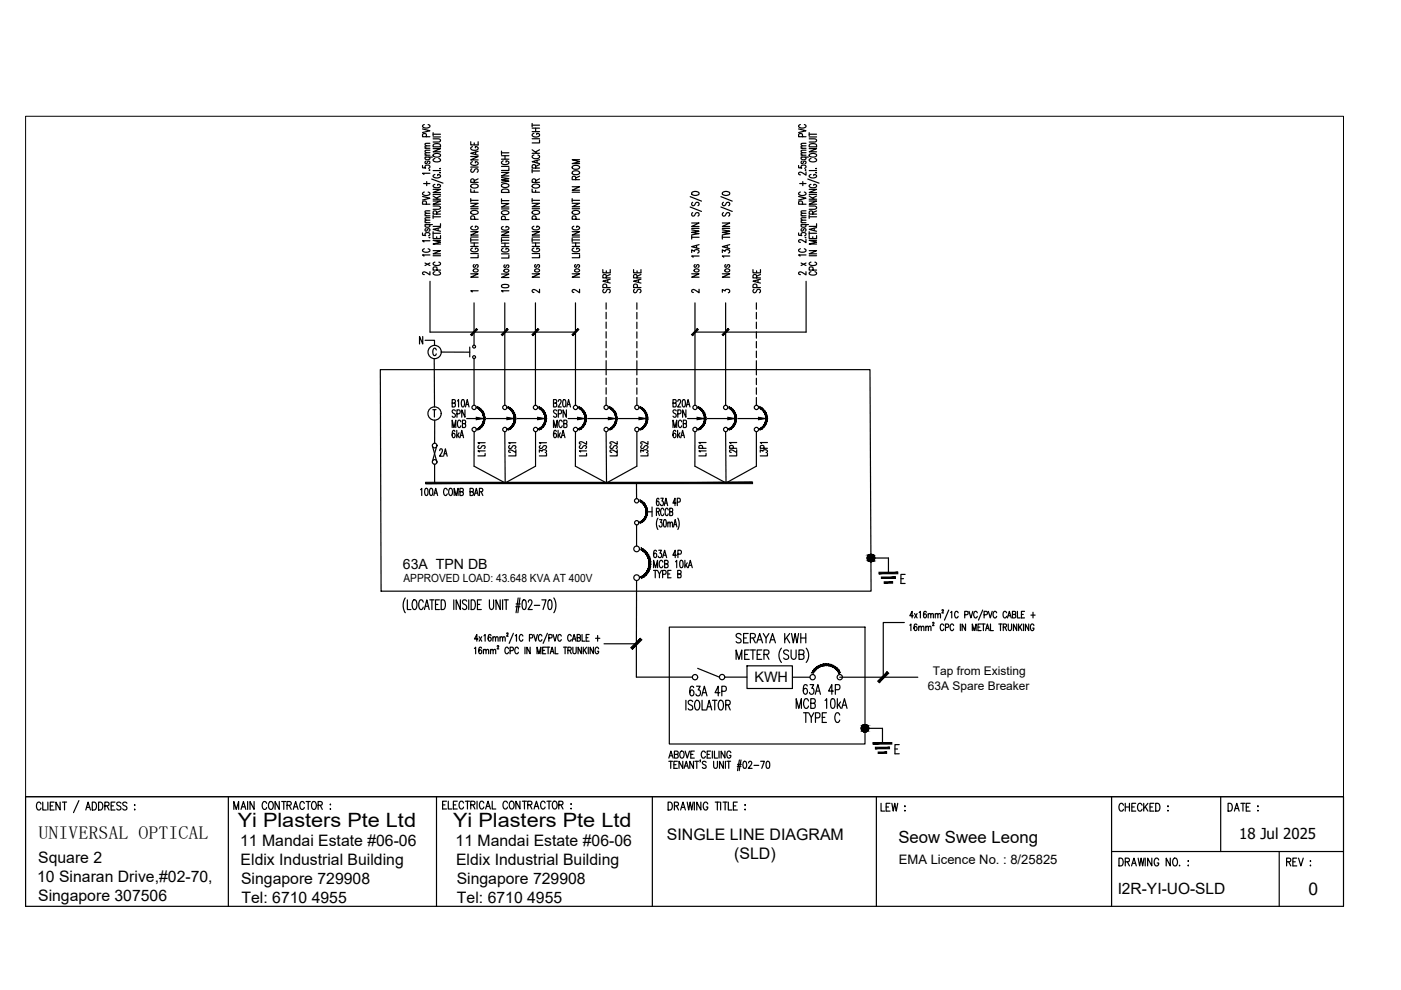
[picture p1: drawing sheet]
<svg xmlns="http://www.w3.org/2000/svg" width="297mm" height="210mm" viewBox="0 0 297 210" stroke-linecap="round" stroke-linejoin="round" font-family="sans-serif">
<defs><g id="words">
<text font-size="4.4" x="95.6" y="98.1" transform="rotate(-90 95.6 98.1)">2A</text>
<g font-size="4.2">
<text x="50.4" y="175.3">Yi Plasters Pte Ltd</text>
<text x="96.1" y="175.3">Yi Plasters Pte Ltd</text>
</g>
<text font-size="3.9" x="8.2" y="177.8">UNIVERSAL OPTICAL</text>
<text font-size="3.7" x="277.4" y="189.7">0</text>
<text font-size="3.6" x="190.5" y="178.7">Seow Swee Leong</text>
<g font-size="3.4">
<text x="141.4" y="178.1">SINGLE LINE DIAGRAM</text>
<text x="155.6" y="182">(SLD)</text>
</g>
<g font-size="3.3">
<text x="50.9" y="179.4">11 Mandai Estate #06-06</text>
<text x="96.6" y="179.4">11 Mandai Estate #06-06</text>
<text x="8.1" y="183">Square 2</text>
<text x="51" y="183.4">Eldix Industrial Building</text>
<text x="96.7" y="183.4">Eldix Industrial Building</text>
<text x="7.9" y="187">10 Sinaran Drive,#02-70,</text>
<text x="8.1" y="191.1">Singapore 307506</text>
<text x="51.1" y="187.5">Singapore 729908</text>
<text x="51.2" y="191.5">Tel: 6710 4955</text>
<text x="96.8" y="187.5">Singapore 729908</text>
<text x="96.9" y="191.5">Tel: 6710 4955</text>
<text x="237" y="189.5">I2R-YI-UO-SLD</text>
</g>
<text font-size="3.2" x="262.7" y="177.8">18 Jul 2025</text>
<text font-size="3.1" x="159.9" y="144.6">KWH</text>
<text font-size="3" x="85.4" y="120.6">63A TPN DB</text>
<text font-size="2.8" x="190.6" y="183.1">EMA Licence No. : 8/25825</text>
<g font-size="2.5">
<text x="197.8" y="143.2">Tap from Existing</text>
<text x="196.8" y="146.2">63A Spare Breaker</text>
</g>
<text font-size="2.4" x="85.5" y="123.3">APPROVED LOAD: 43.648 KVA AT 400V</text>
</g></defs>
<!-- layer: 0 -->
<g fill="none" stroke="#000" stroke-width=".25">
<path d="M90.1 72.2h2v1.1M91.2 70.4h30.8M92.1 76v10.3M93.5 74.6l6.1 .1M99.6 73.6v2.1M92.1 98.4v4M92.2 89.1l-.1 4.9M100.5 98.8l6.6 3.6 6.4-3.6M122 98.8l6.6 3.6 6.4-3.6M147.3 98.8l6.6 3.6 6.5-3.6M89.2 103.8l.2-.3v1.6M90.2 103.6l.3-.1a1.11 1.11 0 0 1 0 1.6l-.3-.1-.2-.6z"/>
<path d="M91.2 103.6l.3-.1a1.11 1.11 0 0 1 0 1.6l-.3-.1-.2-.6zM92 105.1l.4-1.6 .4 1.6M92.1 104.6h.5M94.8 103.9a.41 .41 0 0 0-.5-.3 .41 .41 0 0 0-.2 .5l.1 .8 .2 .2h.2l.2-.4M95.3 103.6l.1-.1a.85 .85 0 0 1 .3 1.5l-.1 .1a.85 .85 0 0 1-.3-1.5zM96.3 105.1v-1.6l.4 1.6 .4-1.6v1.6M97.5 104.3l.6-.1v-.6l-.6-.1v1.6l.7-.2v-.3l-.2-.3M99.7 104.3l.6-.1v-.6l-.6-.1v1.6l.6-.2 .1-.3-.3-.3M100.6 105.1l.4-1.6 .4 1.6M100.7 104.6h.5M101.6 104.3l.7-.1v-.6l-.7-.1v1.6M102 104.3l.4 .8"/>
<path d="M135 111.3v4.5M139.2 116.9l-.3-.2a.99 .99 0 0 0 0 1.5 .46 .46 0 0 0 .3-.5 .46 .46 0 0 0-.5-.4l-.1 .4M139.7 116.7h.5l-.3 .6a.43 .43 0 0 1 .4 .6 .43 .43 0 0 1-.7 0M140.5 118.2l.4-1.5 .4 1.5M140.6 119.2l-.3-.4a.92 .92 0 0 0-.2 1.6l.3-.1 .2-.3M140.7 117.7h.5M140.9 119.6l.6-.1v-.6l-.6-.1v1.6l.6-.1 .2-.4-.3-.3M143.2 119.1l.3-.3v1.6M143.4 117.7h-.8l.6-1v1.5M143.7 117.5l.7-.1v-.7h-.7v1.5M144.3 118.9l.2-.1a1.11 1.11 0 0 1 0 1.6l-.2-.1-.1-.2zM145.2 118.8v1.6"/>
<path d="M145.4 119.8l.4 .6M145.7 119.3l-.5 .8M146.1 119.9h.5M85.9 126.8a2.95 2.95 0 0 0 0 3.1M86.4 127.2v2h.7M87.6 127.3l.2-.1a.87 .87 0 0 1 .6 1.3l-.1 .2a.45 .45 0 0 1-.2 .5 .45 .45 0 0 1-.5-.1l-.2-.6zM89.7 127.7a.45 .45 0 0 0-.4-.5 .45 .45 0 0 0-.5 .5v1a.45 .45 0 0 0 .3 .5 .45 .45 0 0 0 .4-.1l.2-.4M90 129.2l.5-2 .5 2M90.2 128.5h.6M91.1 127.2h.9M91.6 127.2v2M92.3 128.2h.5"/>
<path d="M93.2 127.2h-.9v2h.9M93.5 127.2h.5a1.36 1.36 0 0 1 0 2h-.5zM96.2 127.2v2M97.6 127.2v2l-.9-2v2M98.9 127.5a.47 .47 0 0 0-.7-.2 .47 .47 0 0 0 .1 .8l.5 .2 .1 .6a.47 .47 0 0 1-.4 .4 .47 .47 0 0 1-.4-.4M99.4 127.2v2M99.9 127.2h.4a1.36 1.36 0 0 1 0 2h-.4zM101.2 128.2h.5M102.1 127.2h-.9v2h.9M103.8 127.2v1.4v.3l.3 .3 .5-.3 .1-1.7M106.1 127.2v2l-.9-2v2M106.6 127.2v2"/>
<path d="M106.9 127.2h.9M107.3 127.2v2M109.4 128.6h.8M109.4 128.1h.9M109.9 126.8l-.5 3.1M110.2 126.8l-.4 3.1M110.9 127.3l.3-.1a1.55 1.55 0 0 1 0 2h-.1a1.81 1.81 0 0 1-.2-1.9zM112 127.7l.1-.3a.44 .44 0 0 1 .6-.1 .44 .44 0 0 1 0 .7l-.7 1.2h.8M113.3 128.3h1.1M114.9 127.2h.9l-.7 2M116.3 127.3l.4-.1a1.55 1.55 0 0 1 0 2h-.2a1.81 1.81 0 0 1-.2-1.9zM117.4 126.8a2.95 2.95 0 0 1 0 3.1"/>
<path d="M135 123.1l-.1 20.5h11.9M138.6 120.4v-1.6l.4 1.6 .4-1.6v1.6M138.6 120.9h.7M138.9 120.9v1.6M139.4 120.9l.4 .8v.8M140.2 120.9l-.4 .8M140.5 121.8l.6-.1v-.7l-.6-.1v1.6M141.6 121.7h.4M142.3 120.9h-.7v1.6h.7M143.7 121.7l.6-.1v-.6l-.6-.1v1.6l.6-.1 .1-.4-.2-.3M145.9 120.4l.5-1.6 .4 1.6M191.7 132h-4.4v11.6"/>
<path d="M147.9 141.7l4.6 1.9M153.7 143.6h4.7M158.4 141.2h9.6v4.8h-9.6zM168 143.6h3.7M178 143.6h16.6M5.4 168.9h279.4v23.3h-279.4zM48.4 168.9v23.3M92.5 168.9v23.3M138.3 168.9v23.3M185.8 168.9v23.3M235.7 168.9v23.3M258.8 168.9v11.6"/>
<path d="M271.2 180.5v11.7"/>
<circle cx="92.2" cy="74.6" r="1.41"/>
<circle cx="100.5" cy="75.7" r=".31"/>
<circle cx="100.5" cy="73.5" r=".31"/>
<circle cx="92.1" cy="87.7" r="1.41"/>
<circle cx="147.4" cy="143.6" r=".56"/>
<circle cx="153.1" cy="143.6" r=".56"/>
</g>
<!-- layer: E-SLD-FRAME -->
<path d="M80.6 78.4h103.9l.2 46.9h-103.9zM141.9 133h41.5v24.7h-41.5z" fill="none" stroke="#000" stroke-width=".25"/>
<!-- layer: E-SLD-LEGENDF -->
<g fill="#000" stroke="#000" stroke-width=".21">
<path d="M184.5 119.1h.3zM184.5 117.6h.2zM183.2 155.2h.4zM183.3 153.6h.2z"/>
<path d="M101.2 90.9h.5l-.4 .3zM101.2 90.9h.5l-.2-.2zM101.5 90.7l.6-.1-.4 .3zM101.5 90.7l.6-.1-.3-.2zM101.8 90.4l.5-.1-.2 .3zM102.1 90.1l-.3 .3 .5-.1zM102.1 90.1l.5-.2-.3 .4zM102.3 89.8l-.2 .3 .5-.2zM102.3 89.8l.4-.4-.1 .5zM102.5 89.4l-.2 .4 .4-.4zM102.8 89l-.1 .4h-.2zM102.5 88.9v.5l.3-.4zM102.8 88.5v.5l-.3-.1zM102.5 88.5v.4l.3-.4zM102.7 88l.1 .5h-.3zM102.5 88.1v.4l.2-.5zM102.6 87.6l.1 .4-.2 .1zM102.3 87.7l.2 .4 .1-.5zM102.3 87.2l.3 .4-.3 .1zM102.1 87.3l.2 .4v-.5zM102.1 86.8l.2 .4-.2 .1zM101.8 87l.3 .3v-.5zM101.7 86.5l.4 .3-.3 .2zM101.7 86.5l-.2 .3 .3 .2zM101.3 86.3l.4 .2-.2 .3zM101.3 86.3l-.1 .2 .3 .3z"/>
<path d="M107.7 90.9h.5l-.4 .3zM107.7 90.9h.5l-.2-.2zM108 90.7l.5-.1-.3 .3zM108 90.7l.5-.1-.1-.2zM108.4 90.4l.4-.1-.3 .3zM108.6 90.1l-.2 .3 .4-.1zM108.6 90.1l.5-.2-.3 .4zM108.8 89.8l-.2 .3 .5-.2zM108.8 89.8l.4-.4-.1 .5zM109 89.4l-.2 .4 .4-.4zM109.3 89l-.1 .4h-.2zM109 88.9v.5l.3-.4zM109.3 88.5v.5l-.3-.1zM109 88.5v.4l.3-.4zM109.2 88l.1 .5h-.3zM109 88.1v.4l.2-.5zM109.1 87.6l.1 .4-.2 .1zM108.8 87.7l.2 .4 .1-.5zM108.8 87.2l.3 .4-.3 .1zM108.6 87.3l.2 .4v-.5zM108.5 86.8l.3 .4-.2 .1zM108.5 86.8l-.1 .2 .2 .3zM108.2 86.5l.3 .3-.1 .2zM108.2 86.5l-.2 .3 .4 .2zM107.8 86.3l.4 .2-.2 .3zM107.8 86.3l-.1 .2 .3 .3z"/>
<path d="M114.2 90.9h.5l-.4 .3zM114.2 90.9h.5l-.2-.2zM114.5 90.7l.6-.1-.4 .3zM114.5 90.7l.6-.1-.2-.2zM114.9 90.4l.5-.1-.3 .3zM115.1 90.1l-.2 .3 .5-.1zM115.1 90.1l.5-.2-.2 .4zM115.3 89.8l-.2 .3 .5-.2zM115.3 89.8l.4-.4-.1 .5zM115.5 89.4l-.2 .4 .4-.4zM115.8 89l-.1 .4h-.2zM115.5 88.9v.5l.3-.4zM115.8 88.5v.5l-.3-.1zM115.5 88.5v.4l.3-.4zM115.7 88l.1 .5h-.3zM115.5 88.1v.4l.2-.5zM115.6 87.6l.1 .4-.2 .1zM115.3 87.7l.2 .4 .1-.5zM115.4 87.2l.2 .4-.3 .1zM115.1 87.3l.2 .4 .1-.5zM115.1 86.8l.3 .4-.3 .1zM114.9 87l.2 .3v-.5zM114.7 86.5l.4 .3-.2 .2zM114.7 86.5l-.2 .3 .4 .2zM114.3 86.3l.4 .2-.2 .3zM114.3 86.3l-.1 .2 .3 .3z"/>
<path d="M122.7 90.9h.5l-.4 .3zM122.7 90.9h.5l-.2-.2zM123 90.7l.5-.1-.3 .3zM123 90.7l.5-.1-.2-.2zM123.3 90.4l.5-.1-.3 .3zM123.6 90.1l-.3 .3 .5-.1zM123.6 90.1l.5-.2-.3 .4zM123.8 89.8l-.2 .3 .5-.2zM123.8 89.8l.4-.4-.1 .5zM123.9 89.4l-.1 .4 .4-.4zM124.3 89l-.1 .4h-.3zM124 88.9l-.1 .5 .4-.4zM124.3 88.5v.5l-.3-.1zM124 88.5v.4l.3-.4zM124.2 88l.1 .5h-.3zM123.9 88.1l.1 .4 .2-.5zM124.1 87.6l.1 .4-.3 .1zM123.8 87.7l.1 .4 .2-.5zM123.8 87.2l.3 .4-.3 .1zM123.6 87.3l.2 .4v-.5zM123.5 86.8l.3 .4-.2 .1zM123.5 86.8l-.2 .2 .3 .3zM123.2 86.5l.3 .3-.2 .2zM123.2 86.5l-.2 .3 .3 .2zM122.8 86.3l.4 .2-.2 .3zM122.8 86.3l-.1 .2 .3 .3z"/>
<path d="M129.2 90.9h.5l-.4 .3zM129.2 90.9h.5l-.2-.2zM129.5 90.7l.6-.1-.4 .3zM129.5 90.7l.6-.1-.3-.2zM129.8 90.4l.5-.1-.2 .3zM130.1 90.1l-.3 .3 .5-.1zM130.1 90.1l.5-.2-.3 .4zM130.3 89.8l-.2 .3 .5-.2zM130.3 89.8l.4-.4-.1 .5zM130.5 89.4l-.2 .4 .4-.4zM130.8 89l-.1 .4h-.2zM130.5 88.9v.5l.3-.4zM130.8 88.5v.5l-.3-.1zM130.5 88.5v.4l.3-.4zM130.7 88l.1 .5h-.3zM130.5 88.1v.4l.2-.5zM130.6 87.6l.1 .4-.2 .1zM130.3 87.7l.2 .4 .1-.5zM130.3 87.2l.3 .4-.3 .1zM130.1 87.3l.2 .4v-.5zM130.1 86.8l.2 .4-.2 .1zM129.8 87l.3 .3v-.5zM129.7 86.5l.4 .3-.3 .2zM129.7 86.5l-.2 .3 .3 .2zM129.3 86.3l.4 .2-.2 .3zM129.3 86.3l-.1 .2 .3 .3z"/>
<path d="M135.7 90.9h.5l-.4 .3zM135.7 90.9h.5l-.2-.2zM136 90.7l.6-.1-.4 .3zM136 90.7l.6-.1-.2-.2zM136.4 90.4l.4-.1-.2 .3zM136.6 90.1l-.2 .3 .4-.1zM136.6 90.1l.5-.2-.3 .4zM136.8 89.8l-.2 .3 .5-.2zM136.8 89.8l.4-.4-.1 .5zM137 89.4l-.2 .4 .4-.4zM137.3 89l-.1 .4h-.2zM137 88.9v.5l.3-.4zM137.3 88.5v.5l-.3-.1zM137 88.5v.4l.3-.4zM137.2 88l.1 .5h-.3zM137 88.1v.4l.2-.5zM137.1 87.6l.1 .4-.2 .1zM136.8 87.7l.2 .4 .1-.5zM136.8 87.2l.3 .4-.3 .1zM136.6 87.3l.2 .4v-.5zM136.6 86.8l.2 .4-.2 .1zM136.6 86.8l-.2 .2 .2 .3zM136.2 86.5l.4 .3-.2 .2zM136.2 86.5l-.2 .3 .4 .2zM135.8 86.3l.4 .2-.2 .3zM135.8 86.3l-.1 .2 .3 .3z"/>
<path d="M148 90.9h.5l-.4 .3zM148 90.9h.5l-.1-.2zM148.4 90.7l.5-.1-.4 .3zM148.4 90.7l.5-.1-.2-.2zM148.7 90.4l.5-.1-.3 .3zM148.9 90.1l-.2 .3 .5-.1zM148.9 90.1l.5-.2-.2 .4zM149.1 89.8l-.2 .3 .5-.2zM149.1 89.8l.4-.4-.1 .5zM149.3 89.4l-.2 .4 .4-.4zM149.6 89l-.1 .4h-.2zM149.3 88.9v.5l.3-.4zM149.6 88.5v.5l-.3-.1zM149.3 88.5v.4l.3-.4zM149.5 88l.1 .5h-.3zM149.3 88.1v.4l.2-.5zM149.4 87.6l.1 .4-.2 .1zM149.1 87.7l.2 .4 .1-.5zM149.2 87.2l.2 .4-.3 .1zM148.9 87.3l.2 .4 .1-.5zM148.9 86.8l.3 .4-.3 .1zM148.7 87l.2 .3v-.5zM148.5 86.5l.4 .3-.2 .2zM148.5 86.5l-.1 .3 .3 .2zM148.1 86.3l.4 .2-.1 .3zM148.1 86.3l-.1 .2 .4 .3z"/>
<path d="M154.5 90.9h.5l-.3 .3zM154.5 90.9h.5l-.1-.2zM154.9 90.7l.5-.1-.4 .3zM154.9 90.7l.5-.1-.2-.2zM155.2 90.4l.5-.1-.3 .3zM155.4 90.1l-.2 .3 .5-.1zM155.4 90.1l.5-.2-.2 .4zM155.6 89.8l-.2 .3 .5-.2zM155.6 89.8l.4-.4-.1 .5zM155.8 89.4l-.2 .4 .4-.4zM156.1 89l-.1 .4h-.2zM155.9 88.9l-.1 .5 .3-.4zM156.1 88.5v.5l-.2-.1zM155.9 88.5v.4l.2-.4zM156 88l.1 .5h-.2zM155.8 88.1l.1 .4 .1-.5zM155.9 87.6l.1 .4-.2 .1zM155.6 87.7l.2 .4 .1-.5zM155.7 87.2l.2 .4-.3 .1zM155.4 87.3l.2 .4 .1-.5zM155.4 86.8l.3 .4-.3 .1zM155.2 87l.2 .3v-.5zM155 86.5l.4 .3-.2 .2zM155 86.5l-.1 .3 .3 .2zM154.7 86.3l.3 .2-.1 .3zM154.7 86.3l-.2 .2 .4 .3z"/>
<path d="M161 90.9h.6l-.5 .3zM161 90.9h.6l-.2-.2zM161.4 90.7l.5-.1-.3 .3zM161.4 90.7l.5-.1-.2-.2zM161.7 90.4l.5-.1-.3 .3zM162 90.1l-.3 .3 .5-.1zM162 90.1l.4-.2-.2 .4zM162.1 89.8l-.1 .3 .4-.2zM162.1 89.8l.5-.4-.2 .5zM162.3 89.4l-.2 .4 .5-.4zM162.7 89l-.1 .4h-.3zM162.4 88.9l-.1 .5 .4-.4zM162.7 88.5v.5l-.3-.1zM162.4 88.5v.4l.3-.4zM162.6 88l.1 .5h-.3zM162.3 88.1l.1 .4 .2-.5zM162.4 87.6l.2 .4-.3 .1zM162.1 87.7l.2 .4 .1-.5zM162.2 87.2l.2 .4-.3 .1zM162 87.3l.1 .4 .1-.5zM161.9 86.8l.3 .4-.2 .1zM161.7 87l.3 .3-.1-.5zM161.6 86.5l.3 .3-.2 .2zM161.6 86.5l-.2 .3 .3 .2zM161.1 86.3l.5 .2-.2 .3zM161.1 86.3l-.1 .2 .4 .3z"/>
<path d="M135.6 110.7h.6l-.4 .3zM135.6 110.7h.6l-.2-.2zM136 110.5l.5-.1-.3 .3zM136 110.5l.5-.1-.2-.2zM136.3 110.2l.5-.1-.3 .3zM136.6 109.9l-.3 .3 .5-.1zM136.6 109.9l.4-.3-.2 .5zM136.8 109.5l-.2 .4 .4-.3zM136.8 109.5l.4-.3-.2 .4zM136.9 109.1l-.1 .4 .4-.3zM137.3 108.7l-.1 .5-.3-.1zM137 108.7l-.1 .4 .4-.4zM137.3 108.3v.4h-.3zM137 108.3v.4l.3-.4zM137.2 107.8l.1 .5h-.3zM136.9 107.9l.1 .4 .2-.5zM137 107.4l.2 .4-.3 .1zM136.8 107.5l.1 .4 .1-.5zM136.8 107l.2 .4-.2 .1zM136.6 107.1l.2 .4v-.5zM136.5 106.6l.3 .4-.2 .1zM136.3 106.8l.3 .3-.1-.5zM136.2 106.3l.3 .3-.2 .2zM136.2 106.3l-.2 .2 .3 .3zM135.8 106.1l.4 .2-.2 .2zM135.8 106.1l-.2 .2 .4 .2z"/>
<path d="M184.5 119.1h.2zM184.5 119.1h.2z"/>
<path d="M184.5 117.6h.3zM184.5 117.6h.3z"/>
<path d="M184.5 117.6h.4zM184.4 117.6h.5z"/>
<path d="M184.4 117.6h.6zM184.3 117.6h.7z"/>
<path d="M184.4 119.1h.5zM184.4 119.1h.4z"/>
<path d="M184.3 117.6h.7zM184.3 117.6h.7z"/>
<path d="M184.3 119h.7zM184.3 119l.6 .1z"/>
<path d="M184.3 117.6l.8 .1zM184.2 117.7h.9z"/>
<path d="M184.3 119h.7zM184.3 119h.7z"/>
<path d="M184.2 117.7h1zM184.1 117.7h1.1z"/>
<path d="M184.2 119h.9zM184.2 119h.8z"/>
<path d="M184.1 117.7l1.1 .1zM184.1 117.7l1.1 .1z"/>
<path d="M184.1 118.9h1.1zM184.1 118.9l1 .1z"/>
<path d="M184.1 117.8h1.2zM184.1 117.8h1.2z"/>
<path d="M184.1 118.9h1.1zM184.1 118.9h1.1z"/>
<path d="M184.1 117.8l1.2 .1zM184.1 117.8l1.2 .1z"/>
<path d="M184.1 118.8h1.2zM184.1 118.8l1.1 .1z"/>
<path d="M184 117.9l1.3 .1zM184 117.9l1.3 .1z"/>
<path d="M184 118.7h1.3zM184 118.7l1.3 .1z"/>
<path d="M184 118h1.4zM184 118h1.4z"/>
<path d="M184 118.7h1.3zM184 118.7h1.3z"/>
<path d="M183.9 118l1.5 .1zM183.9 118l1.5 .1z"/>
<path d="M183.9 118.6h1.5zM183.9 118.6l1.4 .1z"/>
<path d="M183.9 118.1l1.5 .1zM183.9 118.1l1.5 .1z"/>
<path d="M183.9 118.5h1.5zM183.9 118.5l1.5 .1z"/>
<path d="M183.9 118.2l1.5 .1zM183.9 118.2l1.5 .1z"/>
<path d="M183.9 118.3h1.5zM183.9 118.3h1.5z"/>
<path d="M183.9 118.4l1.5 .1zM183.9 118.4l1.5 .1z"/>
<path d="M183.9 118.5h1.5zM183.9 118.5h1.5z"/>
<path d="M183.9 118.3h1.5zM183.9 118.3l1.5 .1z"/>
<path d="M135.8 122.3l.6 .1-.4 .3zM135.8 122.3l.6 .1-.2-.3zM136.2 122.1l.7-.1-.5 .4zM136.2 122.1l.7-.1-.3-.2zM136.6 121.8l.6-.2-.3 .4zM136.9 121.4l-.3 .4 .6-.2zM136.9 121.4l.6-.2-.3 .4zM137.2 121l-.3 .4 .6-.2zM137.2 121l.5-.3-.2 .5zM137.4 120.6l-.2 .4 .5-.3zM137.4 120.6l.5-.4-.2 .5zM137.5 120.1l-.1 .5 .5-.4zM138 119.7l-.1 .5-.4-.1zM137.6 119.7l-.1 .4 .5-.4zM138 119.2v.5h-.4zM137.6 119.2v.5l.4-.5zM137.9 118.7l.1 .5h-.4zM137.5 118.7l.1 .5 .3-.5zM137.7 118.1l.2 .6h-.4zM137.4 118.3l.1 .4 .2-.6zM137.5 117.7l.2 .4-.3 .2zM137.2 117.8l.2 .5 .1-.6zM137.2 117.2l.3 .5-.3 .1zM136.9 117.4l.3 .4v-.6zM136.9 116.8l.3 .4-.3 .2zM136.9 116.8l-.3 .3 .3 .3zM136.4 116.5l.5 .3-.3 .3zM136.4 116.5l-.2 .3 .4 .3zM136 116.2l.4 .3-.2 .3zM136 116.2l-.2 .4 .4 .2z"/>
<path d="M186.4 121.3v.4l4-.4zM186.4 121.7l4-.4v.4z"/>
<path d="M186.9 122.3v.4l3-.4zM186.9 122.7l3-.4v.4z"/>
<path d="M187.5 123.4v.2l1.8-.2zM187.5 123.6l1.8-.2v.2z"/>
<path d="M177.9 142.1l.3 .5-.3 .2zM177.6 142.4l.3 .4v-.7zM177.6 141.7l.3 .4-.3 .3zM177.6 141.7l-.3 .3 .3 .4zM177.2 141.4l.4 .3-.3 .3zM177.2 141.4l-.2 .3 .3 .3zM176.7 141.1l.5 .3-.2 .3zM176.7 141.1l-.2 .3 .5 .3zM176.2 140.9l.5 .2-.2 .3zM176.2 140.9l-.1 .4 .4 .1zM175.7 140.8l.5 .1-.1 .4zM175.7 140.8l-.1 .3 .5 .2zM175.2 140.8h.5l-.1 .3zM175.2 140.8v.3h.4zM174.6 140.8h.6v.3zM174.6 140.8l.1 .4 .5-.1zM174.1 140.9l.5-.1 .1 .4zM174.1 140.9l.1 .4 .5-.1zM173.6 141.1l.5-.2 .1 .4zM173.6 141.1l.2 .3 .4-.1zM173.2 141.4l.4-.3 .2 .3zM173.2 141.4l.2 .3 .4-.3zM172.7 141.7l.5-.3 .2 .3zM172.7 141.7l.3 .3 .4-.3zM172.7 141.7l.3 .3-.6 .1zM172.4 142.1l.3 .3 .3-.4zM172.4 142.1l.3 .3-.6 .2zM172.1 142.6l.3 .2 .3-.4z"/>
<path d="M183.2 155.2h.3zM183.3 155.2h.2z"/>
<path d="M183.3 153.6l.3 .1zM183.2 153.7h.4z"/>
<path d="M183.2 153.7h.4zM183.1 153.7h.5z"/>
<path d="M183.1 153.7h.6zM183.1 153.7h.6z"/>
<path d="M183.1 155.2h.5zM183.1 155.2h.5z"/>
<path d="M183.1 153.7h.7zM183 153.7h.8z"/>
<path d="M183.1 155.1h.6zM183.1 155.1l.5 .1z"/>
<path d="M183 153.7l.8 .1zM183 153.7l.8 .1z"/>
<path d="M183 155.1h.8zM183 155.1h.7z"/>
<path d="M183 153.8h.9zM182.9 153.8h1z"/>
<path d="M183 155.1h.8zM183 155.1h.8z"/>
<path d="M182.9 153.8l1.1 .1zM182.8 153.9h1.2z"/>
<path d="M182.9 155h1zM182.9 155l.9 .1z"/>
<path d="M182.8 153.9h1.2zM182.8 153.9h1.2z"/>
<path d="M182.8 155h1.2zM182.8 155h1.1z"/>
<path d="M182.8 153.9l1.3 .1zM182.8 153.9l1.3 .1z"/>
<path d="M182.8 154.9h1.2zM182.8 154.9l1.2 .1z"/>
<path d="M182.7 154l1.4 .1zM182.7 154l1.4 .1z"/>
<path d="M182.7 154.8h1.4zM182.7 154.8l1.3 .1z"/>
<path d="M182.7 154.1h1.4zM182.7 154.1h1.4z"/>
<path d="M182.7 154.8h1.4zM182.7 154.8h1.4z"/>
<path d="M182.7 154.1l1.4 .1zM182.7 154.1l1.4 .1z"/>
<path d="M182.7 154.7h1.4zM182.7 154.7l1.4 .1z"/>
<path d="M182.6 154.2l1.6 .1zM182.6 154.2l1.6 .1z"/>
<path d="M182.6 154.6h1.5zM182.6 154.6l1.5 .1z"/>
<path d="M182.6 154.3l1.6 .1zM182.6 154.3l1.6 .1z"/>
<path d="M182.6 154.4h1.6zM182.6 154.4h1.6z"/>
<path d="M182.6 154.5l1.6 .1zM182.6 154.5l1.6 .1z"/>
<path d="M182.6 154.6h1.6zM182.6 154.6h1.5z"/>
<path d="M182.6 154.4h1.6zM182.6 154.4l1.6 .1z"/>
<path d="M185.1 157.4v.4l4-.4zM185.1 157.8l4-.4v.4z"/>
<path d="M185.6 158.4v.4l3-.4zM185.6 158.8l3-.4v.4z"/>
<path d="M186.2 159.4v.3l1.8-.3zM186.2 159.7l1.8-.3v.3z"/>
</g>
<g fill="none" stroke="#000" stroke-width=".25">
<path d="M137.1 108.5h1.1M138.2 107.5v2M184.7 118.3h3.7v3.2M183.4 154.4h3.7v3.2"/>
<circle cx="135" cy="106.2" r=".46"/>
<circle cx="135" cy="110.8" r=".46"/>
<circle cx="184.7" cy="118.3" r=".79"/>
<circle cx="183.4" cy="154.4" r=".79"/>
</g>
<!-- layer: SLD-TXT -->
<g fill="none" stroke="#000" stroke-width=".25">
<path d="M89.6 35.1v.5h.6a.47 .47 0 0 1 .4-.6 .47 .47 0 0 1 .5 .6l-.2 .1M89.6 27.3l1.6 .4-1.6 .4M89.8 38.9h1.4M90 26.4l-.4 .3a.86 .86 0 0 0 .8 .5 .86 .86 0 0 0 .8-.5l-.4-.3M90.1 33.3h1.6M90.1 32.9h1.1M90.1 31.4h1.1M90.3 34.2l-.2 .2 .2 .3 .4-.5h.4l.1 .3-.3 .2M90.3 33.3l-.1 .1a.51 .51 0 0 0 .3 .6 .51 .51 0 0 0 .7-.4l-.3-.3M90.4 29l-.1-.6h-.6l-.1 .6h1.6M90.5 38.5v.9M91 36.1h.2z"/>
<path d="M91.2 32.4h-1l-.1 .3 .3 .2M91.2 31.8l-1 .1-.1 .2 .3 .3M91.2 30.9l-1 .1-.1 .2 .3 .2M91.2 30.4h-1l-.1 .3 .3 .2M91.2 36.7h-1.6l.3 .3M91.5 38l2.4 .8M91.8 32.8a.95 .95 0 0 1 1.6 .2 .96 .96 0 0 1-1.6-.2zM91.8 29.4h1.1l.5 .3-.2 .4h-1.4M91.8 36.2h1.6M91.8 29h1.6M91.8 28.5h1.6M91.8 28.1v.7"/>
<path d="M91.8 31.5h1.6l-1.6 .7h1.6M91.9 30.6a1.12 1.12 0 0 1 1.5 .2v.3h-1.6zM92.2 39.1l-.4 .2a.96 .96 0 0 0 1.6 .2l-.2-.4h-.4v.2M92.2 37l-.4 .2a.86 .86 0 0 0 .8 .5 .86 .86 0 0 0 .8-.5l-.4-.2h-.2v.2M92.2 33.6l-.4 .2a.96 .96 0 0 0 1.6 .2l-.1-.2-.3-.2M93.2 36.6h.2zM93.2 35.7h.2zM99.8 35.4h1.6M99.8 33.2h1.6l-1.6 .7h1.6M99.8 30v.7h1.6v-.7M99.9 39.2a1.12 1.12 0 0 1 1.5 .1 .88 .88 0 0 1-1.5 .4zM100 35.8a.38 .38 0 0 0-.1 .6 .38 .38 0 0 0 .6-.1l.2-.4 .5-.1 .2 .3-.2 .4"/>
<path d="M100.2 34.3a.41 .41 0 0 0-.4 .5 .41 .41 0 0 0 .6 .3l.8-.1 .2-.3-.2-.4h-.4v.2M100.2 31.1a.41 .41 0 0 0-.4 .5 .41 .41 0 0 0 .6 .3l.6-.1 .4-.2-.1-.3-.3-.2h-.2v.2M100.5 38.7v-.7h-.6l-.1 .7h1.6M100.5 30.3v.4M100.8 32.2v.6M101.4 32.1l-1.6 .4 1.6 .4M101.4 37.9l-.9 .4M106.3 37.6l1.6 .3-1.6 .2 1.6 .3-1.6 .3M106.3 32v.8M106.3 35.3h1.6M106.3 33.8h1.6M106.3 33h1.6"/>
<path d="M106.3 32.4h1.6M106.3 36.6h1.6l-1.6 .7h1.6M106.4 39.1a.95 .95 0 0 1 1.5 .3 1.09 1.09 0 0 1-1.6 0zM106.7 34.1l-.4 .3a.86 .86 0 0 0 1.5 .3l.1-.3-.2-.2-.4-.1v.3M107.1 33v.8M107.9 35.5v.6h-1.6M112.8 26.2v.7M112.8 35.9v.7M112.8 36.3h1.6M112.8 32.5h1.6M112.8 31.8l1.1 .7M112.8 29.4h1.6"/>
<path d="M112.8 27.9h1.6M112.8 27.2h1.6M112.8 26.5h1.6M112.9 39.2a1.12 1.12 0 0 1 1.5 .1 .88 .88 0 0 1-1.5 .4zM113.2 32.9a.41 .41 0 0 0-.4 .5 .41 .41 0 0 0 .6 .2l.9-.2 .1-.3-.4-.2M113.2 28.3a.41 .41 0 0 0-.4 .5 .41 .41 0 0 0 .6 .3l.8-.2 .2-.2-.2-.4h-.4v.2M113.6 38.7l-.1-.7h-.6l-.1 .7h1.6M113.6 35.6l-.1-.6h-.6l-.1 .6h1.6M113.6 27.2v.7M113.9 34v.5M114.4 31.8l-.9 .4M114.4 29.7v.6h-1.6"/>
<path d="M114.4 33.9l-1.6 .4 1.6 .4M114.4 37.9l-.8 .4M114.4 34.9l-.8 .4M121.3 39.6h1.6l-1.6 .7h1.6M121.4 36.4a.95 .95 0 0 1 1.5 .3 1.15 1.15 0 0 1-1.6 0zM121.4 35.3a1.19 1.19 0 0 1 1.5 .1 .92 .92 0 0 1-1.6 .2zM122.1 38.1l-.1-.6h-.6l-.1 .6h1.6M122.9 33.9h-1.6l1.6 .4-1.6 .4h1.6M122.9 37.4l-.8 .3M169.3 35.1v.5h.6a.47 .47 0 0 1 .5-.6 .47 .47 0 0 1 .4 .6l-.2 .1M169.3 27.3l1.6 .4-1.6 .4M169.6 38.9h1.3"/>
<path d="M169.7 26.4l-.4 .3a.86 .86 0 0 0 .8 .5 .86 .86 0 0 0 .8-.5l-.4-.3M169.8 33.3h1.6M169.8 32.9h1.1M169.8 31.4h1.1M170.1 34.2l-.3 .2 .1 .3h.3l.2-.4a.29 .29 0 0 1 .4-.1 .29 .29 0 0 1-.1 .5M170.1 33.3l-.2 .1a.51 .51 0 0 0 .4 .6 .51 .51 0 0 0 .6-.4l-.2-.3M170.1 29v-.6h-.7l-.1 .6h1.6M170.2 38.5v.9M170.7 36.1h.2zM170.9 36.4v.7l-1-.6a.32 .32 0 0 0-.5 .1 .32 .32 0 0 0 .2 .5h.1M170.9 32.4h-1l-.1 .3 .3 .2M170.9 31.8l-1 .1-.1 .2 .3 .3"/>
<path d="M170.9 30.9l-1 .1-.1 .2 .3 .2M170.9 30.4h-1l-.1 .3 .3 .2M171.3 38l2.4 .8M171.6 29.4h1.1l.4 .3-.2 .4h-1.3M171.6 28.1v.7M171.6 36.2h1.5M171.6 29h1.5M171.6 28.5h1.5M171.6 31.5h1.5l-1.5 .7h1.5M171.6 32.7a.95 .95 0 0 1 1.5 .3 .96 .96 0 0 1-1.5-.2zM171.6 30.6a1.12 1.12 0 0 1 1.5 .2v.3h-1.5zM171.9 39.1l-.3 .2a.96 .96 0 0 0 1.5 .2l-.2-.4h-.4v.2"/>
<path d="M171.9 37l-.3 .2a.86 .86 0 0 0 .7 .5 .86 .86 0 0 0 .8-.5l-.3-.2h-.3v.2M171.9 33.6l-.3 .2a.96 .96 0 0 0 1.5 .2v-.2l-.3-.2M173 36.6h.1zM173 35.7h.1zM89.6 49.4v.5h.6a.47 .47 0 0 1 .4-.6 .47 .47 0 0 1 .5 .6l-.2 .1M89.6 41.6l1.6 .4-1.6 .4M90 52.7l-.4 .3a.95 .95 0 0 0 1.6 .2l-.1-.3-.3-.2M90 40.7l-.4 .3a.86 .86 0 0 0 .8 .5 .86 .86 0 0 0 .8-.5l-.4-.3M90.1 47.6h1.6M90.1 47.2h1.1M90.1 45.8h1.1M90.1 55.8l1.1 .5"/>
<path d="M90.3 48.5l-.2 .2 .2 .3 .4-.5h.4l.1 .3-.3 .2M90.3 47.6l-.1 .1a.51 .51 0 0 0 .3 .6 .51 .51 0 0 0 .7-.3l-.3-.4M90.4 43.3l-.1-.6h-.6l-.1 .6h1.6M91 50.4h.2zM91.2 46.7h-1l-.1 .3 .3 .2M91.2 46.2h-1l-.1 .3 .3 .2M91.2 45.2l-1 .1-.1 .2 .3 .3M91.2 44.7h-1l-.1 .3 .3 .2M91.2 57.6v.7l-1-.6a.32 .32 0 0 0-.5 .1 .32 .32 0 0 0 .2 .4h.1M91.2 54.1h-1.6l.3 .2M91.2 51h-1.6l.3 .3M91.2 55.8l-1.1 .5"/>
<path d="M91.8 43.7h1.1l.5 .3-.1 .2-.4 .2h-1.1M91.8 54.2h1.6M91.8 49.5h1.6M91.8 46h1.6M91.8 42.2h1.6M91.8 41.2h1.6M91.8 45.6v.7M91.8 49.1v.7M91.8 41.6l1.1 .6M91.8 53.1h1.6l-1.6 .7h1.6M91.8 49.9v.7h1.6v-.7M91.8 42.6h1.6l-1.6 .7h1.6"/>
<path d="M91.8 40.1h1.6l-1.6 .7h1.6M92.2 57.6l-.4 .3a.93 .93 0 0 0 1.5 .2l.1-.2-.4-.3M92.2 55.6l-.4 .2a.96 .96 0 0 0 1.6 .2l-.1-.3-.3-.1M92.6 50.2v.4M92.6 45.4l-.1-.6h-.6l-.1 .6h1.6M92.7 57.3l-.2-.7h-.4l-.3 .2v.5h1.6M92.9 48.4v.5M93.4 44.7l-.8 .4M93.4 41.6l-.9 .4M93.4 47.4v.6h-1.6M93.4 51h-1.6l1.6 .3-1.6 .4h1.6M93.4 48.3l-1.6 .3 1.6 .4"/>
<path d="M99.8 53.8h1.6M99.8 52.3h1.6M99.8 51.5h1.6M99.8 50.9h1.6M99.8 42.1v.7M99.8 50.5v.8M99.8 50.3h1.6M99.8 44.3h1.6M99.8 42.5h1.6M99.8 58.1h1.6l-1.6 .7h1.6M99.8 49.1h1.6l-1.6 .7h1.6M99.8 43.1h1.6l-1.6 .7h1.6"/>
<path d="M99.8 40.1v.7h1.6M99.9 44.8a1.12 1.12 0 0 1 1.5 .1 .88 .88 0 0 1-1.5 .3zM100.2 52.6a.41 .41 0 0 0-.4 .5 .41 .41 0 0 0 .6 .3l.8-.1 .2-.2-.2-.4-.4-.1v.3M100.2 48a.41 .41 0 0 0-.4 .5 .41 .41 0 0 0 .6 .2h.6l.4-.3-.1-.3-.3-.1h-.2v.2M100.4 57.2a.5 .5 0 0 1 .6-.2 .5 .5 0 0 1 .3 .5 .5 .5 0 0 1-.6 .2 .5 .5 0 0 1-.3-.5zM100.5 56.1l-.2 .2 .1 .3h.3l.2-.4 .3-.1 .2 .2-.1 .3-.1 .1M100.5 40.3v.5M100.5 51.5v.8M100.6 46.5l-.1-.7-.6 .1-.1 .6h1.6M101.4 54v.6h-1.6M106.3 53.8h1.6M106.3 52.3h1.6"/>
<path d="M106.3 51.6h1.6M106.3 50.9h1.6M106.3 42.2v.7M106.3 50.6v.7M106.3 50.3h1.6M106.3 44.3h1.6M106.3 42.5h1.6M106.3 58.1h1.6l-1.6 .7h1.6M106.3 49.2h1.6l-1.6 .7h1.6M106.3 43.2h1.6l-1.6 .7h1.6M106.4 44.9a.96 .96 0 0 1 1.5 .3 1.09 1.09 0 0 1-1.6 0zM106.4 40.3a1.12 1.12 0 0 1 1.5 .1v.4h-1.6z"/>
<path d="M106.7 52.7l-.4 .2a.86 .86 0 0 0 1.5 .3l.1-.3-.2-.2h-.4v.2M106.7 48l-.4 .3a.88 .88 0 0 0 1.5 .3l.1-.3-.2-.2-.4-.1v.3M106.9 57.2a.49 .49 0 0 1 .6-.2 .49 .49 0 0 1 .3 .6 .49 .49 0 0 1-.6 .2 .49 .49 0 0 1-.3-.6zM107.1 56.2l-.3 .2 .3 .3 .3-.5h.4l.1 .3-.2 .2M107.1 51.6v.7M107.1 46.6v-.7h-.7l-.1 .7h1.6M107.9 54.1v.6h-1.6M112.8 53.8h1.6M112.8 52.3h1.6M112.8 51.5h1.6M112.8 50.9h1.6M112.8 50.3h1.6"/>
<path d="M112.8 44.3h1.6M112.8 42.5h1.6M112.8 42.1v.7M112.8 50.5v.8M112.8 58.1h1.6l-1.6 .7h1.6M112.8 49.1h1.6l-1.6 .7h1.6M112.8 43.1h1.6l-1.6 .7h1.6M112.8 40.1v.7h1.6M112.9 44.8a1.12 1.12 0 0 1 1.5 .1 .88 .88 0 0 1-1.5 .3zM113.2 52.6a.41 .41 0 0 0-.4 .5 .41 .41 0 0 0 .6 .3l.8-.1 .2-.2-.2-.4-.4-.1v.3M113.2 48a.41 .41 0 0 0-.4 .5 .41 .41 0 0 0 .6 .2h.6l.4-.3-.1-.3-.3-.1h-.2v.2M113.4 57.2a.5 .5 0 0 1 .6-.2 .5 .5 0 0 1 .3 .5 .5 .5 0 0 1-.6 .2 .5 .5 0 0 1-.3-.5z"/>
<path d="M113.6 56.1l-.2 .2v.3h.3l.2-.4 .3-.1 .2 .2-.1 .3-.1 .1M113.6 40.3v.5M113.6 51.5v.8M113.7 46.5l-.2-.7-.6 .1-.1 .6h1.6M114.4 54v.6h-1.6M121.3 53.8h1.6M121.3 52.3h1.6M121.3 51.5h1.6M121.3 50.9h1.6M121.3 50.3h1.6M121.3 44.3h1.6M121.3 42.5h1.6"/>
<path d="M121.3 42.1v.7M121.3 50.5v.8M121.3 40.8h1.6M121.3 58.1h1.6l-1.6 .7h1.6M121.3 49.1h1.6l-1.6 .7h1.6M121.3 43.1h1.6l-1.6 .7h1.6M121.4 44.8a.95 .95 0 0 1 1.5 .3 1.09 1.09 0 0 1-1.6 0zM121.7 52.6l-.4 .3a.88 .88 0 0 0 1.5 .3l.1-.3-.3-.2-.3-.1v.3M121.7 48l-.4 .2a.86 .86 0 0 0 1.5 .3l.1-.3-.3-.2h-.3v.2M121.8 57.2a.59 .59 0 0 1 .6-.2 .59 .59 0 0 1 .5 .4 .59 .59 0 0 1-.6 .3 .59 .59 0 0 1-.5-.5zM122.1 56.1l-.3 .2 .1 .3h.3l.2-.4 .2-.1 .3 .2-.3 .4M122.1 51.5v.8"/>
<path d="M122.1 46.5v-.6h-.7l-.1 .6h1.6M122.9 54v.6h-1.6M127.8 57.2v.6h1.6v-.6M128.6 58.9l-.1-.6-.5-.1-.2 .7h1.6M128.6 57.4v.4M128.8 59.3v.6M129.4 59.2l-1.6 .4 1.6 .4M129.4 58.2l-.8 .4M134.3 57.2v.6h1.6v-.6M135.1 58.9l-.2-.7-.5 .1-.1 .6h1.6M135.1 57.4v.4M135.4 59.3v.6"/>
<path d="M135.9 59.2l-1.6 .4 1.6 .4M135.9 58.2l-.8 .4M146.3 43.9l2.4 .9M146.3 41.7l2.4 .9M146.6 53.5v-.5l.6 .3a.46 .46 0 0 1 .6-.4 .46 .46 0 0 1 .3 .6l-.2 .2M146.6 48.7l1.6 .3-1.6 .3 1.6 .2-1.6 .3M146.6 50.3h1.6M146.6 49.9v.8M146.6 48.4h1.6M146.6 58.1h1.6l-1.6 .7h1.6M146.6 47.3h1.6l-1.6 .7h1.6M146.7 40.8a.95 .95 0 0 1 1.5 .3 1.09 1.09 0 0 1-1.6 0z"/>
<path d="M146.9 45.1l-.3 .3 .3 .4 .3-.1 .4-.6h.4a.4 .4 0 0 1 .2 .3 .4 .4 0 0 1-.2 .4M146.9 42.9l-.3 .3 .3 .4 .3-.1 .4-.6h.4a.39 .39 0 0 1 .2 .4 .39 .39 0 0 1-.2 .3M147.2 57.2a.59 .59 0 0 1 .5-.2 .59 .59 0 0 1 .5 .4 .59 .59 0 0 1-.6 .3 .59 .59 0 0 1-.4-.5zM147.4 56.1l-.2 .2v.3h.3l.3-.4 .2-.1 .2 .2-.2 .4M147.7 52v.5M148.2 51.9l-1.6 .4 1.6 .4M148.2 54.3h-1.6l.3 .2M152.9 43.9l2.3 .9M152.9 41.7l2.3 .9M153.1 53.5v-.5l.6 .3a.45 .45 0 0 1 .6-.3 .45 .45 0 0 1 .3 .6l-.2 .1M153.1 48.7l1.6 .3-1.6 .3 1.6 .2-1.6 .3M153.1 50.3h1.6"/>
<path d="M153.1 48.4h1.6M153.1 49.9v.8M153.1 58.1h1.6l-1.6 .7h1.6M153.1 47.3h1.6l-1.6 .7h1.6M153.2 40.8a1.12 1.12 0 0 1 1.5 .1 .89 .89 0 0 1-1.5 .3zM153.4 45.1a.38 .38 0 0 0-.2 .5 .38 .38 0 0 0 .5 .2l.3-.5a.4 .4 0 0 1 .6-.1 .4 .4 0 0 1-.1 .6M153.4 42.9a.37 .37 0 0 0-.2 .5 .37 .37 0 0 0 .5 .2l.3-.5a.39 .39 0 0 1 .6-.1 .39 .39 0 0 1-.1 .6M153.7 57.2a.5 .5 0 0 1 .6-.2 .5 .5 0 0 1 .4 .5 .5 .5 0 0 1-.7 .2 .5 .5 0 0 1-.3-.5zM153.9 56.1l-.2 .2v.3h.3l.3-.4 .2-.1 .2 .2v.3l-.2 .1M154.2 52v.5M154.7 54.3h-1.6l.3 .2M154.7 51.9l-1.6 .4 1.6 .4"/>
<path d="M159.6 57.2v.6h1.6v-.6M160.4 58.9l-.1-.7-.6 .1-.1 .6h1.6M160.4 57.4v.4M160.7 59.3v.6M161.2 59.2l-1.6 .4 1.6 .4M161.2 58.2l-.8 .4M169.3 49.4v.5h.6a.47 .47 0 0 1 .5-.6 .47 .47 0 0 1 .4 .6l-.2 .1M169.3 41.6l1.6 .4-1.6 .4M169.7 52.7l-.4 .3a.95 .95 0 0 0 1.6 .2l-.1-.3-.3-.2M169.7 40.7l-.4 .3a.86 .86 0 0 0 .8 .5 .86 .86 0 0 0 .8-.5l-.4-.3M169.8 55.8l1.1 .5M169.8 47.6h1.6"/>
<path d="M169.8 47.2h1.1M169.8 45.8h1.1M170.1 48.5l-.3 .2 .1 .3h.3l.2-.4a.29 .29 0 0 1 .4 0 .29 .29 0 0 1-.1 .4M170.1 47.6l-.2 .1a.51 .51 0 0 0 .4 .6 .51 .51 0 0 0 .6-.3l-.2-.4M170.1 43.3v-.6h-.7l-.1 .6h1.6M170.7 50.4h.2zM170.9 57.6v.7l-1-.6a.32 .32 0 0 0-.5 .1 .32 .32 0 0 0 .2 .4h.1M170.9 50.8v.6l-1-.5a.32 .32 0 0 0-.5 0 .32 .32 0 0 0 .2 .5h.1M170.9 54.1h-1.6l.3 .2M170.9 46.7h-1l-.1 .3 .3 .2M170.9 46.2h-1l-.1 .3 .3 .2M170.9 45.2l-1 .1-.1 .2 .3 .3"/>
<path d="M170.9 44.7h-1l-.1 .3 .3 .2M170.9 55.8l-1.1 .5M171.6 43.7h1.1l.4 .3v.2l-.4 .2h-1.1M171.6 54.2h1.5M171.6 49.5h1.5M171.6 45.6v.7M171.6 49.1v.7M171.6 46h1.5M171.6 42.2h1.5M171.6 41.6l1 .6M171.6 41.2h1.5M171.6 53.1h1.5l-1.5 .7h1.5"/>
<path d="M171.6 49.9v.7h1.5v-.7M171.6 42.6h1.5l-1.5 .7h1.5M171.6 40.1h1.5l-1.5 .7h1.5M171.9 57.6l-.3 .3a.93 .93 0 0 0 1.5 .2v-.2l-.3-.3M171.9 55.6l-.3 .2a.96 .96 0 0 0 1.5 .2v-.3l-.3-.1M172.3 45.4l-.1-.6h-.6v.6h1.5M172.3 50.2v.4M172.4 57.3l-.2-.7h-.5l-.1 .2v.5h1.5M172.6 48.4v.5M173.1 47.4v.6h-1.5M173.1 51h-1.5l1.5 .3-1.5 .4h1.5M173.1 48.3l-1.5 .3 1.5 .4"/>
<path d="M173.1 44.7l-.8 .4M173.1 41.6l-.9 .4M89.6 71.3v1.6l-.7-1.6v1.6M92.5 74.2l-.2-.4a.95 .95 0 0 0-.2 1.6l.3-.1 .1-.3M101.4 61.7h-1.6l.3 .2M106.4 60.4l1.2-.1 .3 .4a1.11 1.11 0 0 1-1.6 0zM107.9 61.7h-1.6l.3 .2M114.4 61.3v.8l-1-.7a.34 .34 0 0 0-.5 .1 .34 .34 0 0 0 .2 .5h.1M122.9 61.3v.8l-1-.7a.34 .34 0 0 0-.5 .1 .34 .34 0 0 0 .2 .5h.1M128 61.3a.37 .37 0 0 0-.2 .5 .37 .37 0 0 0 .5 .2l.3-.5a.4 .4 0 0 1 .7-.1 .4 .4 0 0 1-.2 .7M128.6 61v-.7h-.7l-.1 .7h1.6M134.5 61.3l-.2 .3 .2 .5 .4-.1 .4-.6 .4-.1a.4 .4 0 0 1 .2 .4 .4 .4 0 0 1-.2 .4"/>
<path d="M135.1 61v-.7h-.7l-.1 .7h1.6M148.2 61.3v.8l-1-.7a.34 .34 0 0 0-.5 .1 .34 .34 0 0 0 .2 .5h.1M153.1 62v-.6l.6 .3a.44 .44 0 0 1 .7-.4 .44 .44 0 0 1 0 .8M159.9 61.3a.38 .38 0 0 0-.2 .6 .38 .38 0 0 0 .6 .1l.3-.6 .4-.1a.4 .4 0 0 1 .3 .4 .4 .4 0 0 1-.3 .4M160.5 61l-.1-.7h-.7l-.1 .7h1.6M91.8 86.9h.6M92.1 86.9v1.5M95.9 90.6v-1.5l.4 1.5 .3-1.5v1.5M95.9 85.5l.5-.1v-.6l-.5-.1v1.6l.6-.2v-.5l-.2-.1M96.4 91.5l-.1-.3a1.02 1.02 0 0 0-.1 1.6 .46 .46 0 0 0 .3-.5 .46 .46 0 0 0-.5-.4l-.1 .4M96.5 87.1a.37 .37 0 0 0-.6-.1 .37 .37 0 0 0 .2 .6l.3 .1a.38 .38 0 0 1 .1 .6 .38 .38 0 0 1-.6-.1M96.8 91.2v1.6"/>
<path d="M96.9 87.7l.6-.1v-.6l-.6-.1v1.6M97 85l.2-.3v1.6M97 92.2l.4 .6M97.3 91.8l-.5 .7M97.5 92.8l.4-1.6 .4 1.6M97.7 92.3h.5M97.7 89.4l-.2-.3a.9 .9 0 0 0-.3 1.5h.3l.2-.3M97.9 84.8h.4l.1 .2v1l-.2 .3-.3-.3zM98.1 89.8l.6-.1-.1-.6h-.5v1.5l.6-.1v-.4l-.2-.3M98.6 86.9v1.6l-.7-1.6v1.6M98.7 86.3l.4-1.6 .3 1.6M98.8 85.8h.5"/>
<path d="M98.9 88.7h2.1M101.5 94.5a.34 .34 0 0 0-.1 .5 .34 .34 0 0 0 .6-.1l.1-.2a.37 .37 0 0 1 .6-.2 .37 .37 0 0 1 .1 .5l-.2 .1M102.9 95.6h-1.6l.3 .2M102.9 93.9h-1.6l.3 .2M102.9 96.1v.6h-1.6M103.1 88.7h4.4M108.1 94.5a.34 .34 0 0 0-.2 .5 .34 .34 0 0 0 .6-.1l.1-.2a.37 .37 0 0 1 .6-.2 .37 .37 0 0 1 .1 .5l-.2 .1M109.4 93.9h-1.5l.2 .2M109.4 96.1v.6h-1.5M109.4 95.3v.7l-1.3-.6-.2 .1v.3l.3 .1M109.6 88.7h4.4M114.3 95.9v-.5l.6 .3a.45 .45 0 0 1 .6-.3 .45 .45 0 0 1 .3 .5l-.2 .1"/>
<path d="M114.6 94.5a.34 .34 0 0 0-.1 .5 .34 .34 0 0 0 .5-.1l.2-.2a.37 .37 0 0 1 .5-.2 .37 .37 0 0 1 .1 .5l-.1 .1M115.9 93.9h-1.6l.3 .2M115.9 96.1v.6h-1.6M117.4 90.6v-1.5l.4 1.5 .3-1.5v1.5M117.4 85.5l.5-.1v-.6l-.5-.1v1.6l.6-.2v-.3l-.2-.3M117.9 91.5l-.2-.3a1.03 1.03 0 0 0 0 1.6 .46 .46 0 0 0 .3-.5 .46 .46 0 0 0-.5-.4l-.1 .4M118 87.1a.36 .36 0 0 0-.6-.1 .36 .36 0 0 0 .1 .6l.3 .1a.38 .38 0 0 1 .2 .6 .38 .38 0 0 1-.6-.1M118.3 91.2v1.6M118.4 85.1v-.2a.33 .33 0 0 1 .5-.1 .33 .33 0 0 1 0 .5l-.6 1h.7M118.4 87.7l.6-.1v-.6l-.6-.1v1.6M118.5 92.2l.4 .6M118.8 91.8l-.5 .7"/>
<path d="M119 92.8l.4-1.6 .4 1.6M119.2 92.3h.4M119.2 89.4l-.2-.3a.89 .89 0 0 0-.3 1.5h.3l.2-.3M119.5 84.8l.2-.1a1.06 1.06 0 0 1-.1 1.6l-.3-.3v-.4zM119.5 89.8l.6-.1v-.6h-.6v1.5l.7-.1v-.4l-.2-.3M120.1 86.9v1.6l-.7-1.6v1.6M120.2 86.3l.4-1.6 .4 1.6M120.3 85.8h.5M120.4 88.7h2.1M123 94.5a.33 .33 0 0 0-.1 .5 .33 .33 0 0 0 .6-.1l.1-.2a.37 .37 0 0 1 .5-.2 .37 .37 0 0 1 .2 .5l-.2 .1M124.4 93.6v.6l-1-.5h-.4l-.2 .3 .4 .2M124.4 95.6h-1.6l.3 .2"/>
<path d="M124.4 96.1v.6h-1.6M124.6 88.7h4.4M129.5 94.5a.34 .34 0 0 0-.1 .5 .34 .34 0 0 0 .6-.1l.1-.2a.37 .37 0 0 1 .6-.2 .37 .37 0 0 1 .1 .5l-.2 .1M130.9 96.1v.6h-1.6M130.9 95.3v.7l-.8-.5a.4 .4 0 0 0-.5-.2 .4 .4 0 0 0-.2 .5l.3 .1M130.9 93.6v.6l-1-.5h-.5l-.1 .3 .4 .2M131.1 88.7h4.4M135.9 95.9v-.5l.5 .3a.49 .49 0 0 1 .5-.4 .49 .49 0 0 1 .5 .5l-.3 .2M136.1 94.5a.33 .33 0 0 0-.2 .5 .33 .33 0 0 0 .6-.1l.1-.2a.37 .37 0 0 1 .6-.2 .37 .37 0 0 1 .1 .5l-.2 .1M137.4 93.6v.6l-1-.5h-.4l-.1 .3 .3 .2M137.4 96.1v.6h-1.5M142.7 85.5l.6-.1v-.6l-.6-.1v1.6l.6-.2 .1-.3-.3-.3"/>
<path d="M142.7 90.6v-1.5l.4 1.5 .4-1.5v1.5M143.3 91.5l-.3-.3a1.03 1.03 0 0 0 0 1.6 .46 .46 0 0 0 .3-.5 .46 .46 0 0 0-.5-.4l-.1 .4M143.4 87.1a.36 .36 0 0 0-.6-.1 .36 .36 0 0 0 .1 .6l.3 .1a.38 .38 0 0 1 .1 .6 .38 .38 0 0 1-.6-.1M143.7 91.2v1.6M143.7 85.1l.1-.2a.33 .33 0 0 1 .5-.1 .33 .33 0 0 1 0 .5l-.6 1h.6M143.7 87.7l.6-.1v-.6l-.6-.1v1.6M143.9 92.2l.3 .6M144.2 91.8l-.5 .7M144.3 92.8l.4-1.6 .4 1.6M144.5 92.3h.5M144.5 89.4l-.2-.3a.89 .89 0 0 0-.3 1.5h.3l.2-.3M144.8 84.8l.2-.1a1.06 1.06 0 0 1-.1 1.6l-.2-.3-.1-.4z"/>
<path d="M144.9 89.8l.6-.1v-.6h-.6v1.5l.6-.1v-.4l-.2-.3M145.4 86.9v1.6l-.7-1.6v1.6M145.5 86.3l.4-1.6 .4 1.6M145.7 85.8h.4M145.8 88.7h2M149 95.1l-.1-.6h-.7v.6h1.5M149.7 95.6h-1.5l.2 .2M149.7 93.8h-1.5l.2 .2M149.7 96.1v.6h-1.5M150 88.7h4.3M155.5 95.1l-.1-.6h-.7v.6h1.5M156.2 95.3v.7l-.7-.5a.4 .4 0 0 0-.5-.2 .4 .4 0 0 0-.3 .5l.3 .1"/>
<path d="M156.2 93.8h-1.5l.3 .2M156.2 96.1v.6h-1.5M156.5 88.7h4.3M161.2 95.9v-.5l.6 .3a.49 .49 0 0 1 .5-.4 .49 .49 0 0 1 .4 .5l-.3 .2M162 95.1l-.1-.6h-.6l-.1 .6h1.5M162.7 93.8h-1.5l.3 .2M162.7 96.1v.6h-1.5M139.2 108.5l.5-.1 .1-.4-.2-.2h-.4v1.5M139.5 109.9a2.38 2.38 0 0 0 0 2.4M139.5 108.5l.3 .8M139.7 105.9l-.2-.3a1.09 1.09 0 0 0 0 1.6 .57 .57 0 0 0 0-1l-.3 .5M139.9 110.2h.4l-.2 .6a.47 .47 0 0 1 .3 .5 .47 .47 0 0 1-.5 .4l-.2-.3"/>
<path d="M140.1 105.6h.5l-.3 .6a.47 .47 0 0 1 .4 .6 .47 .47 0 0 1-.6 .3l-.1-.2M140.7 108.1l-.2-.3a.89 .89 0 0 0 0 1.5l.2-.3M140.8 110.3l.2-.1 .2 .3v.9l-.2 .3h-.2l-.1-.3zM140.8 107.2l.4-1.6 .3 1.6M141 106.7h.4M141.6 111l.2-.3 .2 .1 .1 .9M141.6 110.7v1M141.7 108.1l-.2-.3a.96 .96 0 0 0-.3 1.5h.3l.2-.3M142 108.5l.5-.1v-.6h-.5v1.5l.6-.1v-.4l-.2-.3M142.1 111l.2-.3 .2 .1 .1 .9M142.8 111.7l.4-1.5 .3 1.5M142.9 111.2h.5"/>
<path d="M143.3 106.7h-.6l.4-1.1v1.6M143.6 106.5l.6-.1v-.7l-.6-.1v1.6M143.7 109.9a2.52 2.52 0 0 1 0 2.4M100.6 137.5l.2-.3v1.4M101.4 135.5h-.8l.5-1v1.4M101.6 135l.5 .9M102.1 137.4l-.3-.2a.87 .87 0 0 0 0 1.4 .4 .4 0 0 0 .3-.5 .4 .4 0 0 0-.5-.3l-.1 .3M102.1 135l-.5 .9M102.5 138l.3-.3 .2 .1v.8M102.5 137.7v.9M102.6 134.8l.3-.3v1.4M103 138l.3-.3 .3 .1v.8"/>
<path d="M104 138l.3-.3 .2 .1v.8M104 137.7v.9M104.1 134.7l-.2-.2a.84 .84 0 0 0 0 1.4 .42 .42 0 0 0 .2-.5 .42 .42 0 0 0-.5-.3l-.1 .4M104.5 135.3l.2-.3 .3 .1 .1 .8M104.5 135v.9M104.5 138l.3-.3 .3 .1v.8M105.1 135.3l.2-.3 .2 .1 .1 .8M105.4 137l.1-.1 .2 .1-.3 .6h.4M106 135.3l.2-.3 .3 .1 .1 .8M106 135v.9M106.6 135.3l.2-.3 .2 .1 .1 .8M107.4 134.4v-.1a.16 .16 0 0 1 .3-.1 .16 .16 0 0 1 0 .2l-.3 .5h.3"/>
<path d="M107.8 137.6a.4 .4 0 0 0-.5-.4 .4 .4 0 0 0-.3 .6v.3a.4 .4 0 0 0 .3 .5 .4 .4 0 0 0 .5-.3M108.1 138l.7-.1v-.6l-.7-.1v1.4M108.8 134.3l-.8 2.1M109.2 134.8l.3-.3v1.4M109.9 137.6a.4 .4 0 0 0-.5-.4 .4 .4 0 0 0-.3 .6v.3a.4 .4 0 0 0 .3 .5 .4 .4 0 0 0 .5-.3M110.9 134.9a.4 .4 0 0 0-.5-.4 .4 .4 0 0 0-.3 .6v.3a.4 .4 0 0 0 .3 .5 .4 .4 0 0 0 .5-.3M111.3 137.2v1.4M112.3 135.3l.5-.1 .1-.5-.6-.2v1.4M112.4 137.2v1.4l-.7-1.4v1.4M113.2 134.5l.4 1.4 .3-1.4M113.9 138.6v-1.4l.4 1.4 .4-1.4v1.4M114.9 134.9a.39 .39 0 0 0-.5-.4 .39 .39 0 0 0-.2 .6v.3a.39 .39 0 0 0 .2 .5 .39 .39 0 0 0 .5-.3"/>
<path d="M115 137.9h.5M115.7 137.2h-.7v1.4h.7M115.9 137.2h.7M116.1 134.3l-.9 2.1M116.2 137.2v1.4M116.4 135.3l.6-.1v-.5l-.6-.2v1.4M116.7 138.6l.4-1.4 .4 1.4M116.8 138.1h.5M117.3 134.5l.4 1.4 .4-1.4M117.7 137.2v1.4h.6M119 134.9a.39 .39 0 0 0-.5-.4 .39 .39 0 0 0-.2 .6v.3a.39 .39 0 0 0 .2 .5 .39 .39 0 0 0 .5-.3M119.5 137.2h.7"/>
<path d="M119.8 137.2v1.4M120.4 137.9l.6-.1v-.5l-.6-.1v1.4M120.8 137.9l.3 .7M121.1 134.9a.4 .4 0 0 0-.5-.4 .4 .4 0 0 0-.2 .6v.3a.4 .4 0 0 0 .2 .5 .4 .4 0 0 0 .5-.3M121.3 135.9l.4-1.4 .4 1.4M121.5 137.2v1l.3 .4 .3-.2 .1-1.2M121.5 135.5h.5M122.4 135.2l.6-.1v-.5l-.6-.1v1.4l.6-.1 .1-.3-.3-.3M123.3 137.2v1.4l-.7-1.4v1.4M123.4 134.5v1.4h.6M123.7 137.2v1.4M123.9 137.8l.5 .8"/>
<path d="M124.3 135.2h.4M124.4 137.2l-.7 .9M124.7 137.2v1.4M124.9 134.5h-.6v1.4h.6M125.8 137.2v1.4l-.7-1.4v1.4M126.3 135.3h.9M126.7 134.7v1.2M126.9 137.6a.4 .4 0 0 0-.5-.4 .4 .4 0 0 0-.2 .6v.3a.4 .4 0 0 0 .3 .5 .4 .4 0 0 0 .4-.5h-.2M128.1 136.5h6.8M156.1 139.8v-2l.6 2 .6-2v2M157.1 134.6a.53 .53 0 0 0-.7-.3 .53 .53 0 0 0-.3 .7l.9 .5 .1 .5a.62 .62 0 0 1-1 0M157.7 135.3h.5"/>
<path d="M157.9 138.8h.6M158.6 134.3h-.9v2h.9M158.9 137.8h-1v2h1M159.1 135.3l.9-.1 .2-.3-.2-.5-.9-.1v2M159.1 137.8h1.1M159.6 135.3l.6 1M159.6 137.8v2M160.5 136.3l.6-2 .6 2M160.5 138.8h.6M160.7 135.7h.7M161.5 137.8h-1v2h1M161.8 134.3l.6 1v1"/>
<path d="M162 138.8l.9-.1 .1-.3-.1-.5-.9-.1v2M162.5 138.8l.5 1M163 134.3l-.6 1M163.2 136.3l.6-2 .6 2M163.4 135.7h.8M165.7 137.4a2.4 2.4 0 0 0 0 3.1M166.4 134.3v2M166.8 135.2l.6 1.1M167.2 138.1a.52 .52 0 0 0-.7-.3 .52 .52 0 0 0-.3 .7l.9 .4a.55 .55 0 0 1-.1 .9 .55 .55 0 0 1-.9-.3M167.4 134.3l-1 1.4M167.7 137.8v1.4a.53 .53 0 0 0 .6 .6 .53 .53 0 0 0 .5-.6v-1.4M167.8 134.3l.4 2 .4-2 .4 2 .3-2"/>
<path d="M169.4 138.8l.9-.1 .2-.3-.2-.5-.9-.1v2h.7l.3-.2v-.7l-.3-.1M169.8 135.3h1M169.8 134.3v2M170.8 134.3v2M170.9 137.4a2.4 2.4 0 0 1 0 3.1M191 122.7h.6M191.9 121.8h-.9v1.9h.9M192.9 132.6l.2-.3v1.4M193.6 130.5h-.7l.5-.9v1.4M193.9 130.1l.5 .9M194.4 132.5l-.3-.2a.85 .85 0 0 0 0 1.4 .42 .42 0 0 0 .3-.5 .42 .42 0 0 0-.5-.3l-.1 .3M194.4 130.1l-.5 .9"/>
<path d="M194.8 133l.2-.2h.3v.9M194.8 132.8v.9M194.9 129.9l.2-.3v1.4M195.3 133l.3-.2h.2l.1 .9M196.3 133l.2-.2h.3v.9M196.3 132.8v.9M196.4 129.8l-.3-.2a.87 .87 0 0 0 0 1.4 .41 .41 0 0 0 .3-.5 .41 .41 0 0 0-.5-.3l-.1 .3M196.8 130.3l.2-.2h.3v.9M196.8 130.1v.9M196.8 133l.3-.2h.2l.1 .9M197.3 130.3l.3-.2h.3v.9M197.7 132.1l.1-.2 .2 .2-.3 .5h.3"/>
<path d="M198.3 130.3l.3-.2h.2v.9M198.3 130.1v.9M198.8 130.3l.3-.2h.3v.9M199.7 129.4l.1-.1a.18 .18 0 0 1 .2 .1 .18 .18 0 0 1-.1 .2l-.2 .4h.4M200.1 132.6a.39 .39 0 0 0-.5-.3 .39 .39 0 0 0-.2 .5v.4a.39 .39 0 0 0 .2 .5 .39 .39 0 0 0 .5-.3M200.5 133h.5v-.6l-.5-.1v1.4M201.2 129.3l-1 2.2M201.6 129.9l.2-.3v1.4M202.2 132.6a.39 .39 0 0 0-.5-.3 .39 .39 0 0 0-.2 .5v.4a.39 .39 0 0 0 .2 .5 .39 .39 0 0 0 .5-.3M203.1 129.9a.39 .39 0 0 0-.4-.3 .39 .39 0 0 0-.3 .5v.4a.39 .39 0 0 0 .3 .5 .39 .39 0 0 0 .4-.3M203.6 132.3v1.4M204.5 130.3h.7v-.6l-.7-.1v1.4"/>
<path d="M204.7 132.3v1.4l-.7-1.4v1.4M205.5 129.6l.4 1.4 .4-1.4M206.1 133.7v-1.4l.5 1.4 .4-1.4v1.4M207.2 129.9a.4 .4 0 0 0-.5-.3 .4 .4 0 0 0-.3 .5v.4a.4 .4 0 0 0 .3 .5 .4 .4 0 0 0 .5-.3M207.4 133h.4M208 132.3h-.6v1.4h.6M208.2 132.3h.7M208.4 129.3l-.9 2.2M208.5 132.3v1.4M208.6 130.3h.7v-.6l-.7-.1v1.4M209 133.7l.3-1.4 .4 1.4M209.1 133.2h.5"/>
<path d="M209.6 129.6l.4 1.4 .4-1.4M210 132.3v1.4h.6M211.3 129.9a.4 .4 0 0 0-.5-.3 .4 .4 0 0 0-.2 .5v.4a.4 .4 0 0 0 .2 .5 .4 .4 0 0 0 .5-.3M211.8 132.3h.7M212.1 132.3v1.4M212.7 133l.6-.1 .1-.5-.7-.1v1.4M213 133l.4 .7M213.4 129.9a.39 .39 0 0 0-.5-.3 .39 .39 0 0 0-.2 .5v.4a.39 .39 0 0 0 .2 .5 .39 .39 0 0 0 .5-.3M213.6 131l.4-1.4 .4 1.4M213.8 132.3v1l.3 .4 .2-.1 .2-.3v-1M213.8 130.5h.5M214.7 130.3l.6-.1v-.5l-.6-.1v1.4l.6-.1v-.5l-.2-.1"/>
<path d="M215.6 132.3v1.4l-.7-1.4v1.4M215.7 129.6v1.4h.6M216 132.3v1.4M216.2 132.9l.5 .8M216.6 130.3h.4M216.7 132.3l-.7 .9M217 132.3v1.4M217.2 129.6h-.6v1.4h.6M218.1 132.3v1.4l-.7-1.4v1.4M218.6 130.4h.9M219 129.8v1.2M219.2 132.6a.39 .39 0 0 0-.5-.3 .39 .39 0 0 0-.2 .5v.4a.4 .4 0 0 0 .3 .5 .4 .4 0 0 0 .4-.5h-.2"/>
<path d="M145.4 148.5v2M146.9 148.8a.49 .49 0 0 0-.7-.3 .49 .49 0 0 0-.2 .7l.6 .4a.52 .52 0 0 1 .2 .8 .52 .52 0 0 1-.9-.1M147.1 145.8l-.1-.2-.4-.1a1.71 1.71 0 0 0-.1 2 .6 .6 0 0 0 .6-.5 .6 .6 0 0 0-.5-.7l-.3 .3-.1 .3M147.5 148.6l.2-.1a.89 .89 0 0 1 .7 1.2l-.1 .3a.48 .48 0 0 1-.5 .6 .48 .48 0 0 1-.5-.6v-.7zM147.7 145.5h.7l-.4 .8a.62 .62 0 0 1 .5 .8 .62 .62 0 0 1-.8 .4l-.2-.3M148.8 147.5l.5-2 .6 2M148.9 148.5v2h.8M149 146.9h.7M149.8 150.5l.6-2 .5 2M150 149.9h.7M151.1 148.5h.9M151.5 148.5v2"/>
<path d="M152.6 148.6l.1-.1a.89 .89 0 0 1 .7 1.2l-.1 .3a.48 .48 0 0 1-.5 .6 .48 .48 0 0 1-.4-.6l-.1-.7zM152.6 146.9h-1l.7-1.4v2M153 146.6h.7l.3-.4a.52 .52 0 0 0-.3-.7h-.7v2M153.9 149.5l.8-.1 .1-.3-.1-.5-.8-.1v2M154.4 149.5l.4 1M168.8 150.2v-2.1l.6 2.1 .5-2.1v2.1M170.4 151.1h.9M170.8 151.1v2.1M171.1 145.5v-.3h-.4a1.13 1.13 0 0 0-.4 1.3l.2 .6a.6 .6 0 0 0 .8-.4 .6 .6 0 0 0-.5-.8l-.3 .1-.2 .5M171.4 148.6a.49 .49 0 0 0-.7-.4 1.49 1.49 0 0 0 .1 2 .54 .54 0 0 0 .6-.5M171.5 151.1l.5 1v1.1M171.8 145.2h.7l-.4 .7a.61 .61 0 0 1 .5 .8 .61 .61 0 0 1-.8 .4l-.2-.3"/>
<path d="M171.9 149.1l.8-.1 .2-.3-.2-.5-.8-.1v2.1h.6l.4-.4a.52 .52 0 0 0-.4-.7M172.6 151.1l-.6 1M172.9 147.2l.5-2 .6 2M172.9 152.2h.6a.59 .59 0 0 0 .4-.5 .59 .59 0 0 0-.4-.6h-.6v2.1M173.1 146.5h.6M174.3 152.1h.6M174.9 148.5l.4-.4v2.1M175.2 151.1h-.9v2.1h.9M176.3 148.2l.3-.1a1.49 1.49 0 0 1 0 2.1h-.1a1.75 1.75 0 0 1-.2-2zM176.7 146.5h-1l.7-1.3v2M177.1 146.2h.6a.59 .59 0 0 0 .4-.5 .59 .59 0 0 0-.4-.5h-.6v2M177.5 148.1v2.1"/>
<path d="M177.8 149.4l.5 .8M178 151.6a.49 .49 0 0 0-.7-.4 1.49 1.49 0 0 0 .1 2 .54 .54 0 0 0 .6-.5M178.2 148.8l-.7 1M178.5 150.2l.5-2.1 .6 2.1M178.7 149.5h.7M189.7 158.8h.6M190.7 157.9h-1v1.9h1"/>
</g>
<!-- layer: TXT -->
<g fill="none" stroke="#000" stroke-width=".25">
<path d="M134.9 102.4l.1 3.3M8.7 170.5a.49 .49 0 0 0-.6-.4 .49 .49 0 0 0-.4 .6v.4a.49 .49 0 0 0 .4 .6 .49 .49 0 0 0 .6-.4M9.1 170.1v1.6h.7M10.1 170.1v1.6M10.7 170.9h.5M11.5 170.1h-.8v1.6h.8M12.7 170.1v1.6l-.8-1.6v1.6M13.2 170.1h.9M13.7 170.1v1.6M16.7 169.7l-1.1 2.6M18.2 171.7l.5-1.6 .5 1.6M18.4 171.2h.6"/>
<path d="M19.6 170.1a.89 .89 0 0 1 .9 .5 .89 .89 0 0 1-.3 1.1h-.6zM20.9 170.1a.89 .89 0 0 1 .9 .5 .89 .89 0 0 1-.3 1.1h-.6zM22.2 170.9l.8-.1 .1-.2-.1-.4-.8-.1v1.6M22.7 170.9l.4 .8M23.6 170.9h.5M24.4 170.1h-.8v1.6h.8M25.6 170.3a.44 .44 0 0 0-.5-.2 .44 .44 0 0 0-.3 .5l.7 .4 .1 .5a.5 .5 0 0 1-.8 0M26.9 170.3a.44 .44 0 0 0-.6-.2 .44 .44 0 0 0-.2 .5l.7 .4 .1 .5a.5 .5 0 0 1-.9 0M28.6 170.6v.2zM28.6 171.6v.1zM49.6 171.6v-1.7l.5 1.7 .5-1.7v1.7M51.1 171.6l.5-1.7 .5 1.7"/>
<path d="M51.3 171.1h.6M52.5 169.9v1.7M53.9 169.9v1.7l-.9-1.7v1.7M56.5 170.3a.49 .49 0 0 0-.6-.4 .49 .49 0 0 0-.3 .7v.4a.49 .49 0 0 0 .3 .6 .49 .49 0 0 0 .6-.4M57.2 170l.1-.1a.86 .86 0 0 1 .7 .9 .86 .86 0 0 1-.7 .8 1.11 1.11 0 0 1-.1-1.6zM59.2 169.9v1.7l-.9-1.7v1.7M59.7 169.9h.9M60.2 169.9v1.7M60.9 170.7h.7l.2-.3-.2-.4-.7-.1v1.7M61.3 170.7l.5 .9M62.2 171.6l.5-1.7 .5 1.7M62.4 171.1h.6"/>
<path d="M64.5 170.3a.49 .49 0 0 0-.6-.4 .49 .49 0 0 0-.3 .7v.4a.49 .49 0 0 0 .3 .6 .49 .49 0 0 0 .6-.4M64.9 169.9h.9M65.3 169.9v1.7M66.3 170l.1-.1a.86 .86 0 0 1 .7 .9 .86 .86 0 0 1-.7 .8 1.11 1.11 0 0 1-.1-1.6zM67.4 170.7h.8l.1-.3-.1-.4-.8-.1v1.7M67.9 170.7l.4 .9M70 170.6h.1zM70 171.5h.1zM93.8 170.7h.5M94.7 169.9h-.9v1.6h.9M95 169.9v1.6h.8M96.1 170.7h.5"/>
<path d="M97 169.9h-.9v1.6h.9M98.3 170.3a.49 .49 0 0 0-.6-.4 .49 .49 0 0 0-.4 .6v.4a.49 .49 0 0 0 .4 .6 .49 .49 0 0 0 .6-.4M98.7 169.9h.9M99.1 169.9v1.6M99.8 170.7l.8-.1 .1-.3-.1-.4h-.8v1.6M100.3 170.7l.4 .8M101.1 169.9v1.6M102.6 170.3a.48 .48 0 0 0-.6-.4 .48 .48 0 0 0-.4 .6v.4a.48 .48 0 0 0 .4 .6 .48 .48 0 0 0 .6-.4M103 171.5l.5-1.6 .5 1.6M103.2 171h.6M104.4 169.9v1.6h.7M107.6 170.3a.49 .49 0 0 0-.6-.4 .49 .49 0 0 0-.4 .6v.4a.49 .49 0 0 0 .4 .6 .49 .49 0 0 0 .6-.4"/>
<path d="M108.2 169.9h.2a.89 .89 0 0 1 .7 .6 .89 .89 0 0 1-.4 .9l-.1 .1a.91 .91 0 0 1-.7-.6 .91 .91 0 0 1 .3-1zM110.2 169.9v1.6l-.8-1.6v1.6M110.8 169.9h.8M111.2 169.9v1.6M111.9 170.7l.8-.1 .1-.3-.1-.4h-.8v1.6M112.3 170.7l.5 .8M113.2 171.5l.5-1.6 .5 1.6M113.4 171h.7M115.6 170.3a.49 .49 0 0 0-.6-.4 .49 .49 0 0 0-.4 .6v.4a.49 .49 0 0 0 .4 .6 .49 .49 0 0 0 .6-.4M116 169.9h.8M116.4 169.9v1.6M117.4 169.9h.1a.89 .89 0 0 1 .7 .6 .89 .89 0 0 1-.3 .9l-.2 .1a.91 .91 0 0 1-.7-.6 .91 .91 0 0 1 .4-1z"/>
<path d="M118.5 170.7l.7-.1 .2-.3-.2-.4h-.7v1.6M118.9 170.7l.5 .8M121 170.5h.1zM121 171.4h.1zM141.7 170.1a.89 .89 0 0 1 .9 .5 .89 .89 0 0 1-.3 1.1h-.6zM143 170.9l.7-.1 .2-.2-.2-.4-.7-.1v1.6M143.4 170.9l.5 .8M144.3 171.7l.5-1.6 .5 1.6M144.5 171.2h.6M145.7 170.1l.3 1.6 .3-1.6 .3 1.6 .4-1.6M147.2 170.1v1.6M148.6 170.1v1.6l-.9-1.6v1.6"/>
<path d="M150.1 170.5a.49 .49 0 0 0-.6-.4 .49 .49 0 0 0-.4 .6v.4a.5 .5 0 0 0 .5 .6 .5 .5 0 0 0 .5-.6h-.4M151.6 170.1h.9M152.1 170.1v1.6M152.8 170.1v1.6M153.3 170.1h.9M153.7 170.1v1.6M154.4 170.1v1.6h.8M155.5 170.9h.5M156.3 170.1h-.8v1.6h.8M158 170.6v.2zM158 171.6v.1zM186.8 170.3v1.7h.8"/>
<path d="M187.9 171.1h.5M188.7 170.3h-.8v1.7h.8M189.1 170.3l.3 1.7 .3-1.7 .3 1.7 .3-1.7M191.9 170.9v.1zM191.9 171.8v.2zM238.2 170.7a.49 .49 0 0 0-.6-.4 .49 .49 0 0 0-.4 .7v.4a.49 .49 0 0 0 .4 .6 .49 .49 0 0 0 .6-.4M238.6 171.1h.9M238.6 170.3v1.7M239.5 170.3v1.7M240 171.1h.5M240.8 170.3h-.8v1.7h.8M242.1 170.7a.49 .49 0 0 0-.6-.4 .49 .49 0 0 0-.3 .7v.4a.49 .49 0 0 0 .3 .6 .49 .49 0 0 0 .6-.4"/>
<path d="M242.5 170.3v1.7M242.8 171l.6 1M243.4 170.3l-.9 1.1M243.8 171.1h.5M244.7 170.3h-.9v1.7h.9M245 170.3a.89 .89 0 0 1 .9 .6 .89 .89 0 0 1-.2 1l-.7 .1zM247.6 170.9v.1zM247.6 171.8v.2zM260.4 170.3a.89 .89 0 0 1 .9 .6 .89 .89 0 0 1-.3 1l-.6 .1zM261.7 172l.5-1.7 .5 1.7M261.9 171.4h.6M263.1 170.3h.9"/>
<path d="M263.5 170.3v1.7M264.2 171.1h.5M265.1 170.3h-.9v1.7h.9M266.7 170.9v.1zM266.7 171.8v.2zM235.7 180.5h49.1M237.2 181.9a.89 .89 0 0 1 .9 .6 .89 .89 0 0 1-.2 1l-.7 .1zM238.6 182.7h.7l.1-.6-.8-.2v1.7M239 182.7l.5 .9M239.9 183.6l.5-1.7 .5 1.7M240.1 183h.6M241.3 181.9l.3 1.7 .3-1.7 .4 1.7 .3-1.7"/>
<path d="M242.8 181.9v1.7M244.2 181.9v1.7l-.9-1.7v1.7M245.7 182.3a.49 .49 0 0 0-.6-.4 .49 .49 0 0 0-.4 .7v.4a.49 .49 0 0 0 .5 .6 .49 .49 0 0 0 .5-.6h-.4M248.1 181.9v1.7l-.8-1.7v1.7M248.9 182l.1-.1a.85 .85 0 0 1 .7 .9 .85 .85 0 0 1-.7 .8 1.08 1.08 0 0 1-.1-1.6zM250.1 183.4l.1 .1M251.9 182.5v.2zM251.9 183.4v.2zM272.8 182.7h.7l.1-.6-.8-.2v1.7M273.2 182.7l.5 .9M274.1 182.7h.5M274.9 181.9h-.8v1.7h.8"/>
<path d="M275.3 181.9l.5 1.7 .5-1.7M277.8 182.5v.2zM277.8 183.4v.2z"/>
</g>
<!-- layer: SLD -->
<g fill="none" stroke="#000" stroke-width=".25">
<path d="M91.2 59.6v10.8M170.9 59.6v10.8h-23.6"/>
<circle cx="100.5" cy="86.4" r=".46"/>
<circle cx="100.5" cy="91.1" r=".46"/>
<circle cx="107" cy="91.1" r=".46"/>
<circle cx="107" cy="86.4" r=".46"/>
<circle cx="113.5" cy="86.4" r=".46"/>
<circle cx="113.6" cy="91.1" r=".46"/>
<circle cx="122" cy="86.4" r=".46"/>
<circle cx="122" cy="91.1" r=".46"/>
<circle cx="128.5" cy="91.1" r=".46"/>
<circle cx="128.5" cy="86.4" r=".46"/>
<circle cx="135" cy="91.1" r=".46"/>
<circle cx="135" cy="86.4" r=".46"/>
<circle cx="147.4" cy="86.4" r=".46"/>
<circle cx="147.4" cy="91.1" r=".46"/>
<circle cx="153.9" cy="91.1" r=".46"/>
<circle cx="153.9" cy="86.4" r=".46"/>
<circle cx="160.4" cy="86.4" r=".46"/>
<circle cx="160.4" cy="91.1" r=".46"/>
<circle cx="135" cy="116.4" r=".6"/>
<circle cx="135" cy="122.5" r=".6"/>
<circle cx="172.3" cy="143.6" r=".56"/>
<circle cx="178.1" cy="143.6" r=".56"/>
</g>
<!-- layer: E-SLD-T1 -->
<g fill="none" stroke="#000" stroke-width=".25">
<path d="M143 159.9h.7v-.6h-.7v1.4l.7-.1 .1-.4-.3-.3M144.4 159.3h.1a.76 .76 0 0 1 .6 .7 .76 .76 0 0 1-.6 .7 .99 .99 0 0 1-.1-1.4zM145.3 159.3l.4 1.4 .5-1.4M146.5 159.9h.4M147.2 159.3h-.7v1.4h.7M149.5 159.6a.45 .45 0 0 0-.5-.3 .45 .45 0 0 0-.3 .5v.4a.45 .45 0 0 0 .3 .5 .45 .45 0 0 0 .5-.3M149.9 159.9h.5M150.7 159.3h-.8v1.4h.8M151 159.3v1.4M151.5 159.3v1.4h.7M152.4 159.3v1.4M153.7 159.3v1.4l-.8-1.4v1.4"/>
<path d="M154.9 159.6a.44 .44 0 0 0-.5-.3 .44 .44 0 0 0-.3 .5v.4a.44 .44 0 0 0 .4 .5 .44 .44 0 0 0 .4-.5h-.2M141.8 160.7l.4-1.4 .5 1.4M141.8 161.4h.8M142 160.2h.5M142.2 161.4v1.5M142.9 162.1h.4M143.6 161.4h-.7v1.5h.7M144.8 161.4v1.5l-.8-1.5v1.5M145 162.9l.5-1.5 .5 1.5M145.2 162.4h.6M147 161.4v1.5l-.8-1.5v1.5M147.3 161.4h.8"/>
<path d="M147.7 161.4v1.5M148.5 161.2l-.1 .4M149.7 161.6l-.3-.2-.5 .2 .1 .4 .7 .5v.2l-.3 .2-.5-.2M151.3 161.4v1.1l.3 .4 .4-.2 .1-1.3M153.4 161.4v1.5l-.8-1.5v1.5M153.8 161.4v1.5M154.1 161.4h.8M154.5 161.4v1.5M156.3 162.5h.8M156.4 162.1h.8M156.8 161.1l-.4 2.3M157.1 161.1l-.4 2.3"/>
<path d="M157.7 161.5l.3-.1 .2 .3v.9l-.2 .3-.3-.1-.1-.2-.1-.5zM158.7 161.8l.1-.2a.36 .36 0 0 1 .5-.1 .36 .36 0 0 1 0 .5l-.6 .9h.8M159.9 162.3h1M161.3 161.4h.8l-.6 1.5M162.6 161.5l.2-.1a.91 .91 0 0 1 .1 1.5h-.1a1.1 1.1 0 0 1-.2-1.4z"/>
</g>
<!-- layer: SLD-TXT -->
<g fill="#000" stroke="#000" stroke-width=".21">
<path d="M101 88.5l1.5 .2-1.5 .3zM107.5 88.5l1.5 .2-1.5 .3zM114 88.5l1.6 .2-1.6 .3zM122.5 88.5l1.5 .2-1.5 .3zM129 88.5l1.5 .2-1.5 .3zM135.5 88.5l1.5 .2-1.5 .3zM147.8 88.5l1.6 .2-1.6 .3zM154.3 88.5l1.6 .2-1.6 .3zM160.8 88.5l1.6 .2-1.6 .3z"/>
<path d="M99.8 70.9l.2 .3 1-1.5zM101 69.7l.2 .2-1.2 1.3z"/>
<path d="M107.5 69.7l-1.2 1.2 .2 .3zM107.5 69.7l.2 .2-1.2 1.3z"/>
<path d="M112.8 70.9l.2 .3 1.1-1.5zM114.1 69.7l.2 .2-1.3 1.3z"/>
<path d="M122.5 69.7l-1.2 1.2 .2 .3zM122.5 69.7l.2 .2-1.2 1.3z"/>
<path d="M147.9 69.7l-1.3 1.2 .2 .3zM147.9 69.7l.2 .2-1.3 1.3z"/>
<path d="M153.1 70.9l.2 .3 1.1-1.5zM154.4 69.7l.2 .2-1.3 1.3z"/>
<path d="M133.7 137.3l.4 .4 1.6-2.4zM135.7 135.3l.4 .4-2 2z"/>
<path d="M186.1 144.4l.3 .4 1.7-2.4zM188.1 142.4l.3 .3-2 2.1z"/>
</g>
<!-- layer: SLD -->
<path d="M90.2 102.2v.3l69.4-.3zM90.2 102.5l69.4-.3v.3z" fill="#000" stroke="#000" stroke-width=".21"/>
<!-- layer: SLD-LINE -->
<g fill="none" stroke="#000" stroke-width=".25">
<path d="M100.5 76v10M100.5 64.2v9M107 64.2v21.8M113.5 64.2v21.8M122 64.2v21.8M128.5 76.5v3M128.5 64.2v1.3M128.5 66.2v1.4M128.5 68.3v1.3M128.5 70.3v1.4M128.5 72.4v1.3M128.5 74.4v1.4"/>
<path d="M135 76.5v3M135 64.2v1.4M135 66.2v1.4M135 68.3v1.4M135 70.4v1.3M135 72.4v1.4M135 74.4v1.4M147.3 64.2v21.8M153.8 64.2v21.8M160.4 76.5v3M160.4 64.2v1.4M160.4 66.2v1.4"/>
<path d="M160.4 68.3v1.4M160.4 70.4v1.3M160.4 72.4v1.4M160.4 74.4v1.4M100.5 91.5v7.3M107 91.5l.1 10.9M113.5 91.5v7.3M122 91.5v7.3M128.5 91.5l.1 10.9M128.5 80.2v1.3M128.5 82.2v1.4M128.5 84.3v1.7"/>
<path d="M135 80.2v1.3M135 82.2v1.4M135 84.3v1.7M135 91.5v7.3M147.3 91.5v7.3M153.8 91.5l.1 10.9M160.4 80.2v1.3M160.4 82.2v1.4M160.4 84.3v1.7M160.4 91.5v7.3"/>
</g>
<!-- layer: 0 -->
<path d="M5.4 24.7h279.4v144.2h-279.4z" fill="none" stroke="#000" stroke-width=".21"/>
<use href="#words"/>
</svg>
